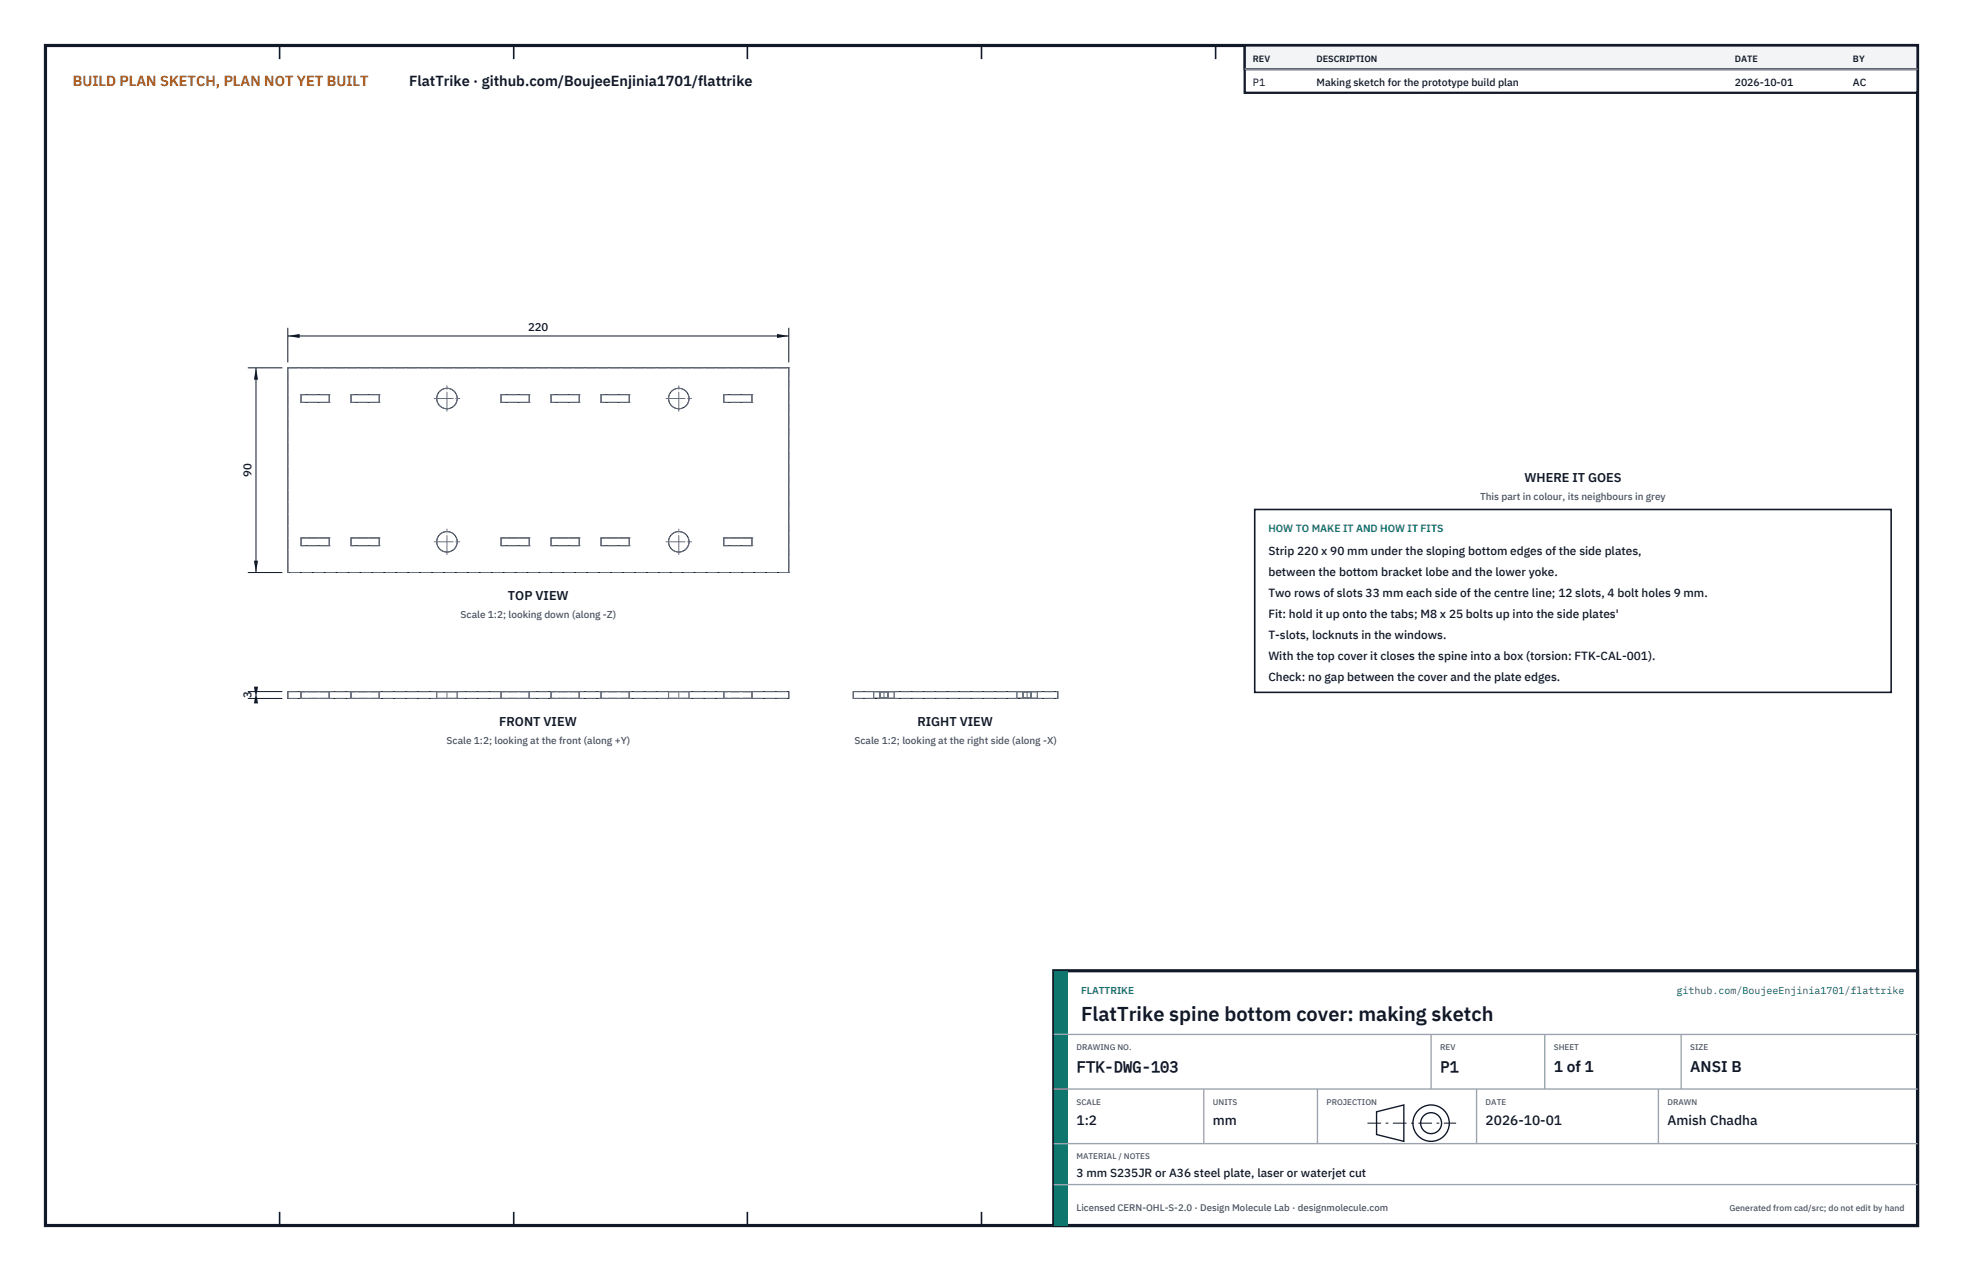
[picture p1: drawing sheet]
<svg xmlns="http://www.w3.org/2000/svg" width="432mm" height="279mm" viewBox="0 0 432 279" stroke-linecap="round" stroke-linejoin="round" font-family="sans-serif">
<defs><g id="words">
<text font-size="4.4" fill="#111827" x="237.8" y="224.4">FlatTrike spine bottom cover: making sketch</text>
<g font-size="3.4" fill="#111827">
<text x="236.8" y="235.6">FTK-DWG-103</text>
<text x="316.8" y="235.6">P1</text>
<text x="341.8" y="235.6">1 of 1</text>
<text x="371.8" y="235.6">ANSI B</text>
</g>
<text font-size="3.2" fill="#b45309" x="16" y="19">BUILD PLAN SKETCH, PLAN NOT YET BUILT</text>
<text font-size="3.2" fill="#111827" x="90" y="19">FlatTrike · github.com/BoujeeEnjinia1701/flattrike</text>
<g font-size="3" fill="#111827">
<text x="236.8" y="247.2">1:2</text>
<text x="266.8" y="247.2">mm</text>
<text x="326.8" y="247.2">2026-10-01</text>
<text x="366.8" y="247.2">Amish Chadha</text>
</g>
<g font-size="2.8" fill="#111827">
<text x="335.3" y="106">WHERE IT GOES</text>
<text x="111.7" y="131.9">TOP VIEW</text>
<text x="109.8" y="159.6">FRONT VIEW</text>
<text x="201.8" y="159.6">RIGHT VIEW</text>
</g>
<g font-size="2.6" fill="#111827">
<text x="279" y="122">Strip 220 x 90 mm under the sloping bottom edges of the side plates,</text>
<text x="279" y="126.6">between the bottom bracket lobe and the lower yoke.</text>
<text x="279" y="131.2">Two rows of slots 33 mm each side of the centre line; 12 slots, 4 bolt holes 9 mm.</text>
<text x="279" y="135.8">Fit: hold it up onto the tabs; M8 x 25 bolts up into the side plates'</text>
<text x="279" y="140.4">T-slots, locknuts in the windows.</text>
<text x="279" y="145">With the top cover it closes the spine into a box (torsion: FTK-CAL-001).</text>
<text x="279" y="149.6">Check: no gap between the cover and the plate edges.</text>
<text x="236.8" y="258.8">3 mm S235JR or A36 steel plate, laser or waterjet cut</text>
</g>
<g font-size="2.5" fill="#111827">
<text x="116.1" y="72.9">220</text>
<text x="55.3" y="104.9" transform="rotate(-90 55.3 104.9)">90</text>
<text x="55.3" y="153.5" transform="rotate(-90 55.3 153.5)">3</text>
</g>
<g font-size="2.3" fill="#111827">
<text x="275.6" y="18.8">P1</text>
<text x="289.6" y="18.8">Making sketch for the prototype build plan</text>
<text x="381.6" y="18.8">2026-10-01</text>
<text x="407.6" y="18.8">AC</text>
</g>
<text font-size="2.3" fill="#0f766e" x="279" y="117">HOW TO MAKE IT AND HOW IT FITS</text>
<g font-size="2.2" fill="#4b5563">
<text x="325.6" y="110">This part in colour, its neighbours in grey</text>
<text x="101.3" y="135.9">Scale 1:2; looking down (along -Z)</text>
<text x="98.2" y="163.6">Scale 1:2; looking at the front (along +Y)</text>
<text x="188" y="163.6">Scale 1:2; looking at the right side (along -X)</text>
</g>
<g font-size="2.2" fill="#0f766e">
<text x="237.8" y="218.4">FLATTRIKE</text>
<text x="368.8" y="218.4">github.com/BoujeeEnjinia1701/flattrike</text>
</g>
<text font-size="2.1" fill="#4b5563" x="236.8" y="266.2">Licensed CERN-OHL-S-2.0 · Design Molecule Lab · designmolecule.com</text>
<g font-size="2" fill="#111827">
<text x="275.6" y="13.6">REV</text>
<text x="289.6" y="13.6">DESCRIPTION</text>
<text x="381.6" y="13.6">DATE</text>
<text x="407.6" y="13.6">BY</text>
</g>
<text font-size="1.9" fill="#4b5563" x="380.4" y="266.2">Generated from cad/src; do not edit by hand</text>
<g font-size="1.8" fill="#4b5563">
<text x="236.8" y="230.8">DRAWING NO.</text>
<text x="316.8" y="230.8">REV</text>
<text x="341.8" y="230.8">SHEET</text>
<text x="371.8" y="230.8">SIZE</text>
<text x="236.8" y="242.8">SCALE</text>
<text x="266.8" y="242.8">UNITS</text>
<text x="291.8" y="242.8">PROJECTION</text>
<text x="326.8" y="242.8">DATE</text>
<text x="366.8" y="242.8">DRAWN</text>
<text x="236.8" y="254.8">MATERIAL / NOTES</text>
</g>
</g></defs>
<path d="M10 10h411.8v259.4h-411.8z" fill="none" stroke="#111827" stroke-width=".7" stroke-linecap="butt"/>
<g fill="none" stroke="#111827" stroke-width=".35">
<path d="M61.5 10v3M113 10v3M164.4 10v3M215.9 10v3M267.4 10v3M318.9 10v3M370.3 10v3M61.5 266.4v3M113 266.4v3M164.4 266.4v3M215.9 266.4v3M267.4 266.4v3"/>
<path d="M318.9 266.4v3M370.3 266.4v3"/>
</g>
<g fill="none" stroke="#111727" stroke-width=".22">
<path d="M63.3 80.9h110.2v45h-110.2zM66.2 86.8h6.2v1.7h-6.2zM77.2 86.8h6.2v1.7h-6.2zM110.2 86.8h6.2v1.7h-6.2zM121.2 86.8h6.2v1.7h-6.2zM132.2 86.8h6.2v1.7h-6.2zM159.2 86.8h6.2v1.7h-6.2zM66.2 118.3h6.2v1.7h-6.2zM77.2 118.3h6.2v1.7h-6.2zM110.2 118.3h6.2v1.7h-6.2zM121.2 118.3h6.2v1.7h-6.2zM132.2 118.3h6.2v1.7h-6.2z"/>
<path d="M159.2 118.3h6.2v1.7h-6.2zM63.3 152h110.2v1.5h-110.2zM187.7 152h45v1.5h-45zM192.2 153.5h4.5M192.2 153.5h.1M193.6 153.5h.1M195.3 153.5h.1M196.7 153.5h.1M223.7 153.5h4.5M223.7 153.5h.1M225.1 153.5h.1M226.8 153.5h.1"/>
<path d="M228.2 153.5h.1"/>
<circle cx="98.3" cy="87.6" r="2.25"/>
<circle cx="149.3" cy="87.6" r="2.25"/>
<circle cx="98.3" cy="119.1" r="2.25"/>
<circle cx="149.3" cy="119.1" r="2.25"/>
</g>
<g fill="none" stroke="#6a7180" stroke-width=".22" stroke-dasharray="2.1 .5">
<path d="M63.3 80.9h.1M63.3 80.9h110.2M66.2 86.8v1.7M66.2 86.8h.1M66.2 88.5h.1M72.4 86.8h-6.2M72.4 86.8v1.7M72.4 88.5h-6.2M72.4 86.8h.1M72.4 88.5h.1M77.2 86.8v1.7M77.2 86.8h.1"/>
<path d="M77.2 88.5h.1M83.4 86.8h-6.2M83.4 86.8v1.7M83.4 88.5h-6.2M83.4 86.8h.1M83.4 88.5h.1M98.3 89.9a2.25 2.25 0 0 1-2.2-2.3 2.25 2.25 0 0 1 2.2-2.2M98.3 85.4a2.25 2.25 0 0 1 2.3 2.2M98.3 89.9h.1M98.3 85.4h.1M100.6 87.6a2.25 2.25 0 0 1-2.3 2.3M110.2 86.8h.1"/>
<path d="M110.2 88.5h.1M110.2 86.8v1.7M116.4 86.8h-6.2M116.4 86.8v1.7M116.4 88.5h-6.2M116.4 86.8h.1M116.4 88.5h.1M121.2 86.8v1.7M121.2 86.8h.1M121.2 88.5h.1M127.4 86.8h-6.2M127.4 86.8v1.7"/>
<path d="M127.4 88.5h-6.2M127.4 86.8h.1M127.4 88.5h.1M132.2 86.8h.1M132.2 88.5h.1M132.2 86.8v1.7M138.4 86.8h-6.2M138.4 86.8v1.7M138.4 88.5h-6.2M138.4 86.8h.1M138.4 88.5h.1M149.3 89.9a2.25 2.25 0 0 1-2.2-2.3 2.25 2.25 0 0 1 2.2-2.2"/>
<path d="M149.3 85.4a2.25 2.25 0 0 1 2.3 2.2M149.3 89.9h.1M149.3 85.4h.1M151.6 87.6a2.25 2.25 0 0 1-2.3 2.3M159.2 86.8v1.7M159.2 86.8h.1M159.2 88.5h.1M165.4 86.8h-6.2M165.4 86.8v1.7M165.4 88.5h-6.2M165.4 86.8h.1M165.4 88.5h.1"/>
<path d="M173.5 80.9h.1M173.5 80.9v45M66.2 118.3v1.7M66.2 118.3h.1M66.2 120h.1M72.4 118.3h-6.2M72.4 118.3v1.7M72.4 120h-6.2M72.4 118.3h.1M72.4 120h.1M77.2 118.3v1.7M77.2 118.3h.1"/>
<path d="M77.2 120h.1M83.4 118.3h-6.2M83.4 118.3v1.7M83.4 120h-6.2M83.4 118.3h.1M83.4 120h.1M98.3 116.9a2.25 2.25 0 0 1 2.3 2.2M98.3 116.9h.1M100.6 119.1a2.25 2.25 0 0 1-2.3 2.3M110.2 118.3h.1M110.2 120h.1M110.2 118.3v1.7"/>
<path d="M116.4 118.3h-6.2M116.4 118.3v1.7M116.4 120h-6.2M116.4 118.3h.1M116.4 120h.1M121.2 118.3v1.7M121.2 118.3h.1M121.2 120h.1M127.4 118.3h-6.2M127.4 118.3v1.7M127.4 120h-6.2M127.4 118.3h.1"/>
<path d="M127.4 120h.1M132.2 118.3h.1M132.2 120h.1M132.2 118.3v1.7M138.4 118.3h-6.2M138.4 118.3v1.7M138.4 120h-6.2M138.4 118.3h.1M138.4 120h.1M149.3 116.9a2.25 2.25 0 0 1 2.3 2.2M149.3 116.9h.1M151.6 119.1a2.25 2.25 0 0 1-2.3 2.3"/>
<path d="M159.2 118.3v1.7M159.2 118.3h.1M159.2 120h.1M165.4 118.3h-6.2M165.4 118.3v1.7M165.4 120h-6.2M165.4 118.3h.1M165.4 120h.1M63.3 125.9h.1M63.3 125.9v-45M98.3 121.4a2.25 2.25 0 0 1-2.2-2.3 2.25 2.25 0 0 1 2.2-2.2M98.3 121.4h.1"/>
<path d="M149.3 121.4a2.25 2.25 0 0 1-2.2-2.3 2.25 2.25 0 0 1 2.2-2.2M149.3 121.4h.1M173.5 125.9h.1M173.5 125.9h-110.2M63.3 152h110.2M63.3 153.5v-1.5M63.3 153.5h110.2M66.2 152v1.5M72.4 153.5h-6.2M72.4 152h-6.2M72.4 152v1.5M77.2 152v1.5"/>
<path d="M83.4 153.5h-6.2M83.4 152h-6.2M83.4 152v1.5M96.1 153.5h4.5M96.1 152h4.5M96.1 152v1.5M100.6 153.5h-4.5M100.6 152h-4.5M100.6 152v1.5M110.2 152v1.5M116.4 153.5h-6.2M116.4 152h-6.2"/>
<path d="M116.4 152v1.5M121.2 152v1.5M127.4 153.5h-6.2M127.4 152h-6.2M127.4 152v1.5M132.2 152v1.5M138.4 153.5h-6.2M138.4 152h-6.2M138.4 152v1.5M147.1 153.5h4.5M147.1 152h4.5M147.1 152v1.5"/>
<path d="M151.6 153.5h-4.5M151.6 152h-4.5M151.6 152v1.5M159.2 152v1.5M165.4 152h-6.2M165.4 152v1.5M165.4 153.5h-6.2M173.5 153.5v-1.5M187.7 153.5v-1.5M187.7 153.5h45M187.7 152h45M187.7 153.5h.1"/>
<path d="M187.7 152h.1M192.2 152h4.5M192.2 152v1.5M193.6 153.5h.1M193.6 152h.1M193.6 152v1.5M194.4 152h-2.2M195.3 153.5h.1M195.3 153.5h-1.7M195.3 152h.1M195.3 152h-1.7M195.3 152v1.5"/>
<path d="M196.7 152h-2.3M196.7 152v1.5M223.7 152h4.5M223.7 152v1.5M225.1 153.5h.1M225.1 152h.1M225.1 152v1.5M225.9 152h-2.2M226.8 153.5h.1M226.8 153.5h-1.7M226.8 152h.1M226.8 152h-1.7"/>
<path d="M226.8 152v1.5M228.2 152h-2.3M228.2 152v1.5M232.7 153.5v-1.5M232.7 153.5h.1M232.7 152h.1"/>
</g>
<path d="M95.5 87.6h5.6M98.3 90.4v-5.6M146.5 87.6h5.6M149.3 90.4v-5.6M95.5 119.1h5.6M146.5 119.1h5.6M98.3 121.9v-5.6M149.3 121.9v-5.6M98.3 152v1.5M149.3 152v1.5M194.4 152v1.5M225.9 152v1.5" fill="none" stroke="#6a7180" stroke-width=".22" stroke-dasharray="4.2 .5 0 .5"/>
<path d="M63.3 72.1v7.6M63.3 73.9h110.2M173.5 72.1v7.6" fill="none" stroke="#111827" stroke-width=".22"/>
<path d="M63.3 73.9l2.6-.5v.9zM170.9 73.4v.9l2.6-.4z" fill="#111827"/>
<path d="M54.5 80.9h7.6M56.3 80.9v45M54.5 125.9h7.6" fill="none" stroke="#111827" stroke-width=".22"/>
<path d="M56.3 80.9l-.4 2.6h.9zM55.9 123.3h.9l-.5 2.6z" fill="#111827"/>
<path d="M54.5 152h7.6M54.5 153.5h7.6M56.3 152v1.5" fill="none" stroke="#111827" stroke-width=".22"/>
<path d="M56.3 152l-.4 2.6h.9zM55.9 150.9h.9l-.5 2.6z" fill="#111827"/>
<path d="M276 112h140v40.2h-140z" fill="#fff" stroke="#111827" stroke-width=".35"/>
<path d="M273.8 10h148v10.4h-148z" fill="#fff" stroke="#111827" stroke-width=".5"/>
<path d="M273.8 10h148v5.2h-148z" fill="#f3f4f6" stroke="#111827" stroke-width=".5"/>
<path d="M273.8 15.2h148" fill="none" stroke="#9ca3af" stroke-width=".3"/>
<path d="M231.8 213.4h190v56h-190z" fill="#fff" stroke="#111827" stroke-width=".7" stroke-linecap="butt"/>
<path d="M231.8 213.4h3v56h-3z" fill="#0f766e"/>
<path d="M231.8 227.4h190M231.8 239.4h190M264.8 239.4v12M289.8 239.4v12M314.8 227.4v12M324.8 239.4v12M339.8 227.4v12M364.8 239.4v12M369.8 227.4v12M231.8 251.4h190M231.8 260.4h190" fill="none" stroke="#9ca3af" stroke-width=".3"/>
<g fill="none" stroke="#111827" stroke-width=".3">
<path d="M302.8 244.4l6-1.5v8l-6-1.5z"/>
<circle cx="314.8" cy="246.9" r="4"/>
<circle cx="314.8" cy="246.9" r="2.3"/>
</g>
<path d="M300.8 246.9h19.5" fill="none" stroke="#111827" stroke-width=".22" stroke-dasharray="3 1 .6 1" stroke-linecap="butt"/>
<use href="#words"/>
</svg>
